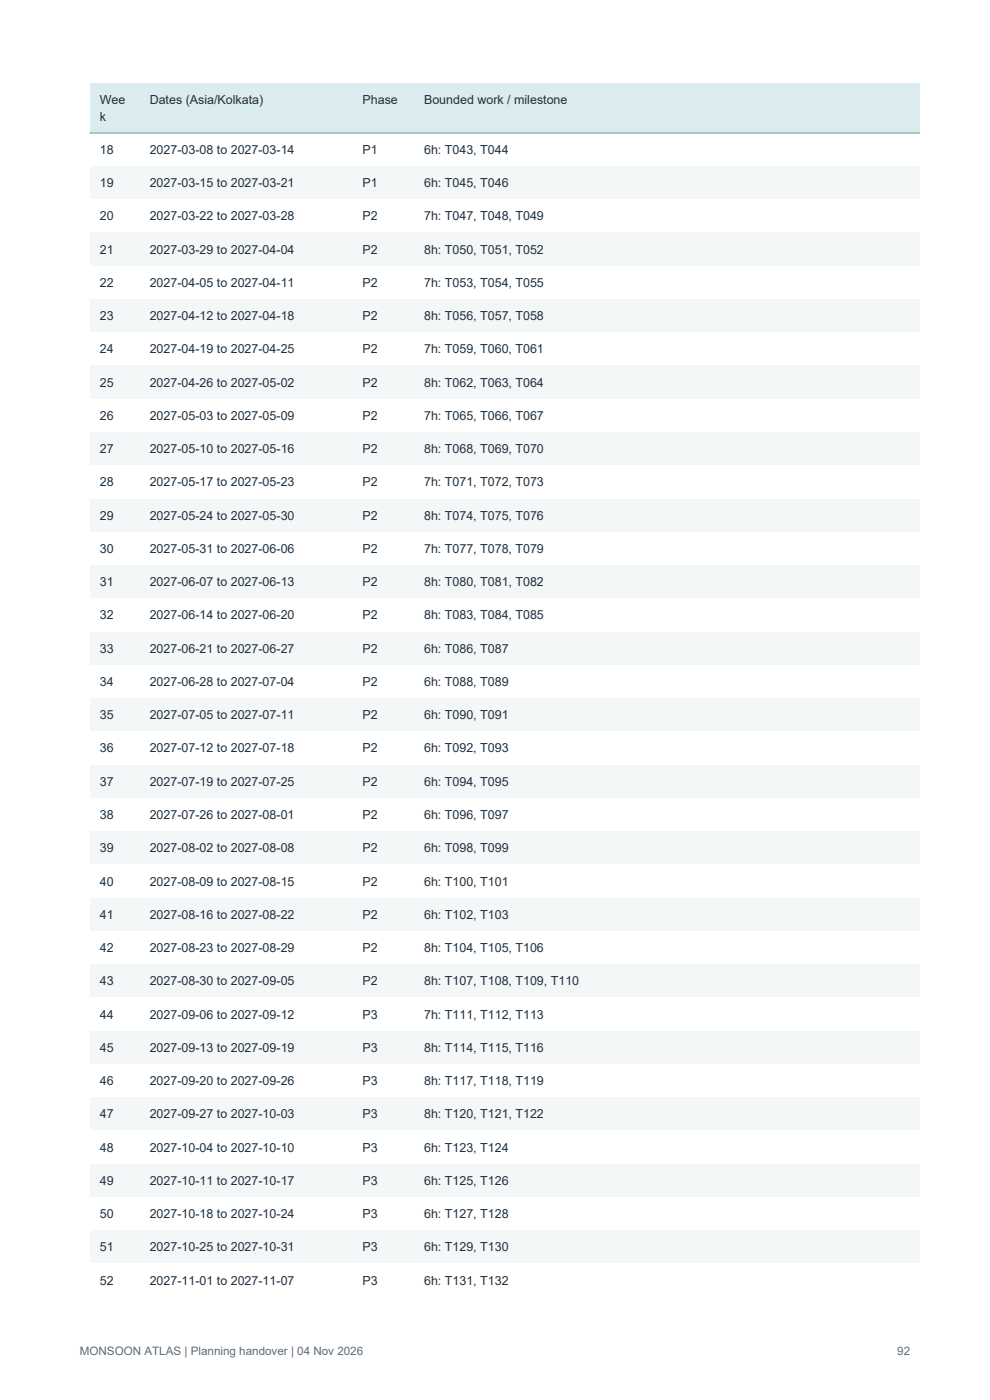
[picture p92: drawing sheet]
<svg xmlns="http://www.w3.org/2000/svg" width="210mm" height="297mm" viewBox="0 0 210 297" stroke-linecap="round" stroke-linejoin="round" font-family="sans-serif">
<defs><g id="words">
<g font-size="2.6" fill="#203040">
<text x="21.2" y="22">Wee</text>
<text x="31.7" y="22">Dates (Asia/Kolkata)</text>
<text x="76.9" y="22">Phase</text>
<text x="90" y="22">Bounded work / milestone</text>
<text x="21.2" y="25.6">k</text>
<text x="21.2" y="32.6">18</text>
<text x="31.7" y="32.6">2027-03-08 to 2027-03-14</text>
<text x="76.9" y="32.6">P1</text>
<text x="90" y="32.6">6h: T043, T044</text>
<text x="21.2" y="39.7">19</text>
<text x="31.7" y="39.7">2027-03-15 to 2027-03-21</text>
<text x="76.9" y="39.7">P1</text>
<text x="90" y="39.7">6h: T045, T046</text>
<text x="21.2" y="46.7">20</text>
<text x="31.7" y="46.7">2027-03-22 to 2027-03-28</text>
<text x="76.9" y="46.7">P2</text>
<text x="90" y="46.7">7h: T047, T048, T049</text>
<text x="21.2" y="53.8">21</text>
<text x="31.7" y="53.8">2027-03-29 to 2027-04-04</text>
<text x="76.9" y="53.8">P2</text>
<text x="90" y="53.8">8h: T050, T051, T052</text>
<text x="21.2" y="60.9">22</text>
<text x="31.7" y="60.9">2027-04-05 to 2027-04-11</text>
<text x="76.9" y="60.9">P2</text>
<text x="90" y="60.9">7h: T053, T054, T055</text>
<text x="21.2" y="67.9">23</text>
<text x="31.7" y="67.9">2027-04-12 to 2027-04-18</text>
<text x="76.9" y="67.9">P2</text>
<text x="90" y="67.9">8h: T056, T057, T058</text>
<text x="21.2" y="75">24</text>
<text x="31.7" y="75">2027-04-19 to 2027-04-25</text>
<text x="76.9" y="75">P2</text>
<text x="90" y="75">7h: T059, T060, T061</text>
<text x="21.2" y="82">25</text>
<text x="31.7" y="82">2027-04-26 to 2027-05-02</text>
<text x="76.9" y="82">P2</text>
<text x="90" y="82">8h: T062, T063, T064</text>
<text x="21.2" y="89.1">26</text>
<text x="31.7" y="89.1">2027-05-03 to 2027-05-09</text>
<text x="76.9" y="89.1">P2</text>
<text x="90" y="89.1">7h: T065, T066, T067</text>
<text x="21.2" y="96.1">27</text>
<text x="31.7" y="96.1">2027-05-10 to 2027-05-16</text>
<text x="76.9" y="96.1">P2</text>
<text x="90" y="96.1">8h: T068, T069, T070</text>
<text x="21.2" y="103.2">28</text>
<text x="31.7" y="103.2">2027-05-17 to 2027-05-23</text>
<text x="76.9" y="103.2">P2</text>
<text x="90" y="103.2">7h: T071, T072, T073</text>
<text x="21.2" y="110.2">29</text>
<text x="31.7" y="110.2">2027-05-24 to 2027-05-30</text>
<text x="76.9" y="110.2">P2</text>
<text x="90" y="110.2">8h: T074, T075, T076</text>
<text x="21.2" y="117.3">30</text>
<text x="31.7" y="117.3">2027-05-31 to 2027-06-06</text>
<text x="76.9" y="117.3">P2</text>
<text x="90" y="117.3">7h: T077, T078, T079</text>
<text x="21.2" y="124.4">31</text>
<text x="31.7" y="124.4">2027-06-07 to 2027-06-13</text>
<text x="76.9" y="124.4">P2</text>
<text x="90" y="124.4">8h: T080, T081, T082</text>
<text x="21.2" y="131.4">32</text>
<text x="31.7" y="131.4">2027-06-14 to 2027-06-20</text>
<text x="76.9" y="131.4">P2</text>
<text x="90" y="131.4">8h: T083, T084, T085</text>
<text x="21.2" y="138.5">33</text>
<text x="31.7" y="138.5">2027-06-21 to 2027-06-27</text>
<text x="76.9" y="138.5">P2</text>
<text x="90" y="138.5">6h: T086, T087</text>
<text x="21.2" y="145.5">34</text>
<text x="31.7" y="145.5">2027-06-28 to 2027-07-04</text>
<text x="76.9" y="145.5">P2</text>
<text x="90" y="145.5">6h: T088, T089</text>
<text x="21.2" y="152.6">35</text>
<text x="31.7" y="152.6">2027-07-05 to 2027-07-11</text>
<text x="76.9" y="152.6">P2</text>
<text x="90" y="152.6">6h: T090, T091</text>
<text x="21.2" y="159.6">36</text>
<text x="31.7" y="159.6">2027-07-12 to 2027-07-18</text>
<text x="76.9" y="159.6">P2</text>
<text x="90" y="159.6">6h: T092, T093</text>
<text x="21.2" y="166.7">37</text>
<text x="31.7" y="166.7">2027-07-19 to 2027-07-25</text>
<text x="76.9" y="166.7">P2</text>
<text x="90" y="166.7">6h: T094, T095</text>
<text x="21.2" y="173.7">38</text>
<text x="31.7" y="173.7">2027-07-26 to 2027-08-01</text>
<text x="76.9" y="173.7">P2</text>
<text x="90" y="173.7">6h: T096, T097</text>
<text x="21.2" y="180.8">39</text>
<text x="31.7" y="180.8">2027-08-02 to 2027-08-08</text>
<text x="76.9" y="180.8">P2</text>
<text x="90" y="180.8">6h: T098, T099</text>
<text x="21.2" y="187.9">40</text>
<text x="31.7" y="187.9">2027-08-09 to 2027-08-15</text>
<text x="76.9" y="187.9">P2</text>
<text x="90" y="187.9">6h: T100, T101</text>
<text x="21.2" y="194.9">41</text>
<text x="31.7" y="194.9">2027-08-16 to 2027-08-22</text>
<text x="76.9" y="194.9">P2</text>
<text x="90" y="194.9">6h: T102, T103</text>
<text x="21.2" y="202">42</text>
<text x="31.7" y="202">2027-08-23 to 2027-08-29</text>
<text x="76.9" y="202">P2</text>
<text x="90" y="202">8h: T104, T105, T106</text>
<text x="21.2" y="209">43</text>
<text x="31.7" y="209">2027-08-30 to 2027-09-05</text>
<text x="76.9" y="209">P2</text>
<text x="90" y="209">8h: T107, T108, T109, T110</text>
<text x="21.2" y="216.1">44</text>
<text x="31.7" y="216.1">2027-09-06 to 2027-09-12</text>
<text x="76.9" y="216.1">P3</text>
<text x="90" y="216.1">7h: T111, T112, T113</text>
<text x="21.2" y="223.1">45</text>
<text x="31.7" y="223.1">2027-09-13 to 2027-09-19</text>
<text x="76.9" y="223.1">P3</text>
<text x="90" y="223.1">8h: T114, T115, T116</text>
<text x="21.2" y="230.2">46</text>
<text x="31.7" y="230.2">2027-09-20 to 2027-09-26</text>
<text x="76.9" y="230.2">P3</text>
<text x="90" y="230.2">8h: T117, T118, T119</text>
<text x="21.2" y="237.2">47</text>
<text x="31.7" y="237.2">2027-09-27 to 2027-10-03</text>
<text x="76.9" y="237.2">P3</text>
<text x="90" y="237.2">8h: T120, T121, T122</text>
<text x="21.2" y="244.3">48</text>
<text x="31.7" y="244.3">2027-10-04 to 2027-10-10</text>
<text x="76.9" y="244.3">P3</text>
<text x="90" y="244.3">6h: T123, T124</text>
<text x="21.2" y="251.4">49</text>
<text x="31.7" y="251.4">2027-10-11 to 2027-10-17</text>
<text x="76.9" y="251.4">P3</text>
<text x="90" y="251.4">6h: T125, T126</text>
<text x="21.2" y="258.4">50</text>
<text x="31.7" y="258.4">2027-10-18 to 2027-10-24</text>
<text x="76.9" y="258.4">P3</text>
<text x="90" y="258.4">6h: T127, T128</text>
<text x="21.2" y="265.5">51</text>
<text x="31.7" y="265.5">2027-10-25 to 2027-10-31</text>
<text x="76.9" y="265.5">P3</text>
<text x="90" y="265.5">6h: T129, T130</text>
<text x="21.2" y="272.5">52</text>
<text x="31.7" y="272.5">2027-11-01 to 2027-11-07</text>
<text x="76.9" y="272.5">P3</text>
<text x="90" y="272.5">6h: T131, T132</text>
</g>
<g font-size="2.5" fill="#5a7077">
<text x="16.9" y="287.5">MONSOON ATLAS | Planning handover | 04 Nov 2026</text>
<text x="190.3" y="287.5">92</text>
</g>
</g></defs>
<path d="M19 17.6h176.1v10.6h-176.1z" fill-rule="evenodd" fill="#dbecee"/>
<path d="M19 28.2h176.1v7.1h-176.1z" fill-rule="evenodd" fill="#fff"/>
<path d="M19 35.3h176.1v7h-176.1z" fill-rule="evenodd" fill="#f4f7f8"/>
<path d="M19 42.3h176.1v7.1h-176.1z" fill-rule="evenodd" fill="#fff"/>
<path d="M19 49.4h176.1v7h-176.1z" fill-rule="evenodd" fill="#f4f7f8"/>
<path d="M19 56.4h176.1v7.1h-176.1z" fill-rule="evenodd" fill="#fff"/>
<path d="M19 63.5h176.1v7.1h-176.1z" fill-rule="evenodd" fill="#f4f7f8"/>
<path d="M19 70.6h176.1v7h-176.1z" fill-rule="evenodd" fill="#fff"/>
<path d="M19 77.6h176.1v7.1h-176.1z" fill-rule="evenodd" fill="#f4f7f8"/>
<path d="M19 84.7h176.1v7h-176.1z" fill-rule="evenodd" fill="#fff"/>
<path d="M19 91.7h176.1v7.1h-176.1z" fill-rule="evenodd" fill="#f4f7f8"/>
<path d="M19 98.8h176.1v7h-176.1z" fill-rule="evenodd" fill="#fff"/>
<path d="M19 105.8h176.1v7.1h-176.1z" fill-rule="evenodd" fill="#f4f7f8"/>
<path d="M19 112.9h176.1v7h-176.1z" fill-rule="evenodd" fill="#fff"/>
<path d="M19 119.9h176.1v7.1h-176.1z" fill-rule="evenodd" fill="#f4f7f8"/>
<path d="M19 127h176.1v7.1h-176.1z" fill-rule="evenodd" fill="#fff"/>
<path d="M19 134.1h176.1v7h-176.1z" fill-rule="evenodd" fill="#f4f7f8"/>
<path d="M19 141.1h176.1v7.1h-176.1z" fill-rule="evenodd" fill="#fff"/>
<path d="M19 148.2h176.1v7h-176.1z" fill-rule="evenodd" fill="#f4f7f8"/>
<path d="M19 155.2h176.1v7.1h-176.1z" fill-rule="evenodd" fill="#fff"/>
<path d="M19 162.3h176.1v7h-176.1z" fill-rule="evenodd" fill="#f4f7f8"/>
<path d="M19 169.3h176.1v7.1h-176.1z" fill-rule="evenodd" fill="#fff"/>
<path d="M19 176.4h176.1v7h-176.1z" fill-rule="evenodd" fill="#f4f7f8"/>
<path d="M19 183.4h176.1v7.1h-176.1z" fill-rule="evenodd" fill="#fff"/>
<path d="M19 190.5h176.1v7.1h-176.1z" fill-rule="evenodd" fill="#f4f7f8"/>
<path d="M19 197.6h176.1v7h-176.1z" fill-rule="evenodd" fill="#fff"/>
<path d="M19 204.6h176.1v7.1h-176.1z" fill-rule="evenodd" fill="#f4f7f8"/>
<path d="M19 211.7h176.1v7h-176.1z" fill-rule="evenodd" fill="#fff"/>
<path d="M19 218.7h176.1v7.1h-176.1z" fill-rule="evenodd" fill="#f4f7f8"/>
<path d="M19 225.8h176.1v7h-176.1z" fill-rule="evenodd" fill="#fff"/>
<path d="M19 232.8h176.1v7.1h-176.1z" fill-rule="evenodd" fill="#f4f7f8"/>
<path d="M19 239.9h176.1v7h-176.1z" fill-rule="evenodd" fill="#fff"/>
<path d="M19 246.9h176.1v7.1h-176.1z" fill-rule="evenodd" fill="#f4f7f8"/>
<path d="M19 254h176.1v7.1h-176.1z" fill-rule="evenodd" fill="#fff"/>
<path d="M19 261.1h176.1v7h-176.1z" fill-rule="evenodd" fill="#f4f7f8"/>
<path d="M19 268.1h176.1v7.1h-176.1z" fill-rule="evenodd" fill="#fff"/>
<path d="M19 28.2h176.1" fill="none" stroke="#69999c" stroke-width=".21"/>
<use href="#words"/>
</svg>
